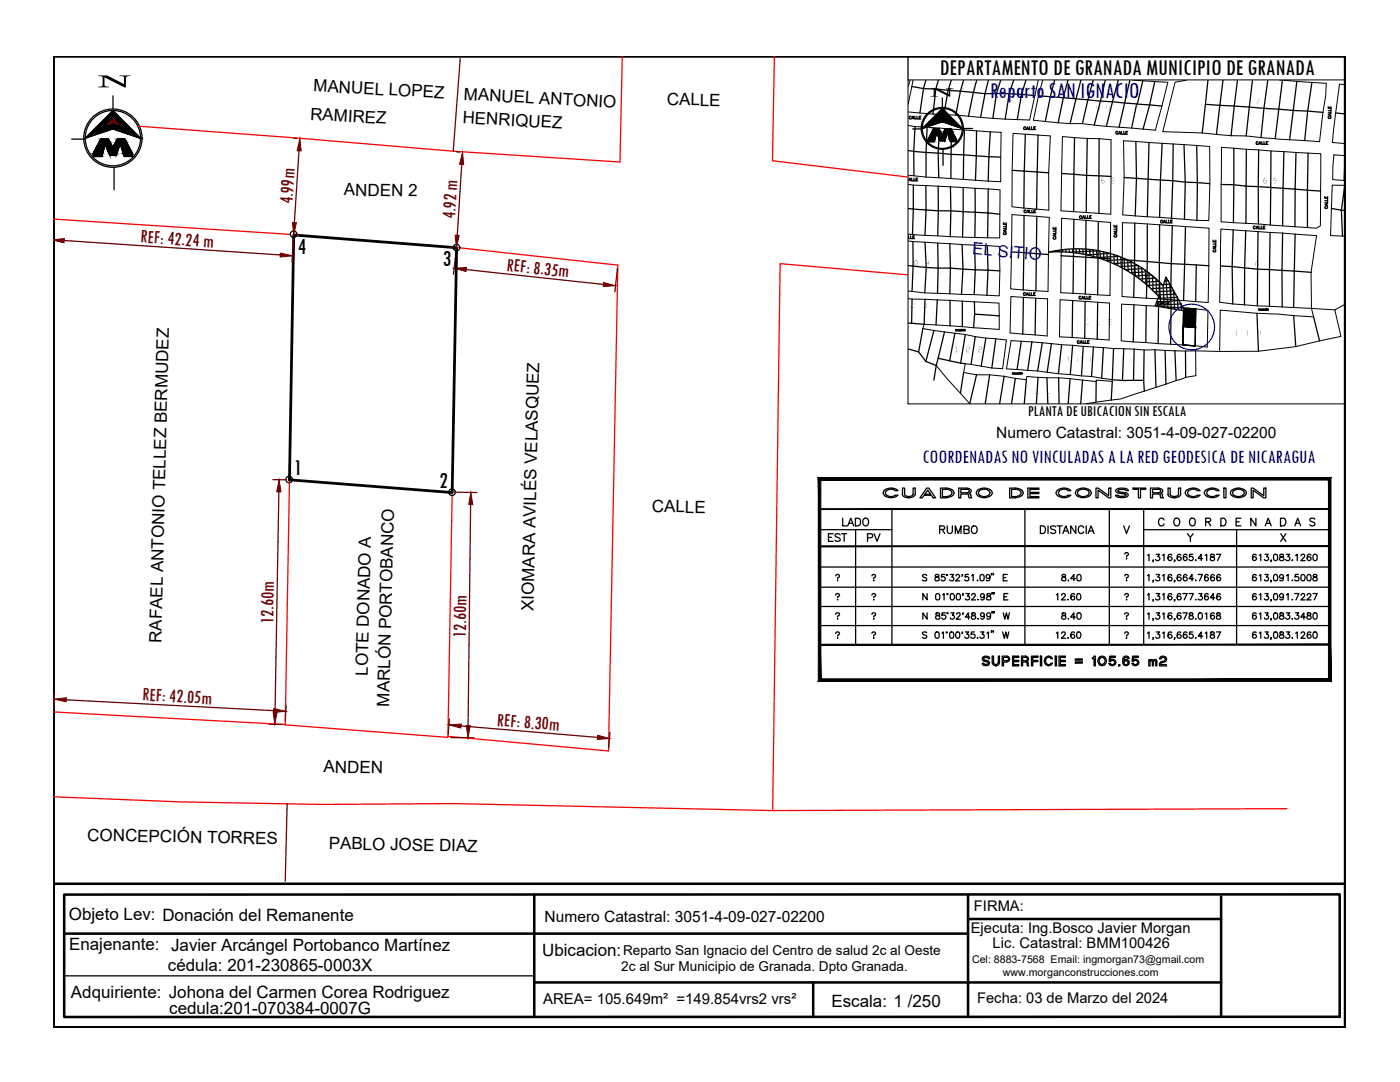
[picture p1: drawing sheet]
<svg xmlns="http://www.w3.org/2000/svg" width="279mm" height="216mm" viewBox="0 0 279 216" stroke-linecap="round" stroke-linejoin="round" font-family="sans-serif">
<defs><g id="words">
<text font-size="8.4" x="176" y="102">CUADRO DE CONSTRUCCION</text>
<g font-size="4.9">
<text x="164.4" y="109.4">EST</text>
<text x="172.2" y="109.4">PV</text>
</g>
<g font-size="4.7">
<text x="187.6" y="15.1">DEPARTAMENTO DE GRANADA MUNICIPIO DE GRANADA</text>
<text x="59.4" y="50.7">4</text>
<text x="88.4" y="53.2">3</text>
<text x="58.7" y="94.9">1</text>
<text x="87.7" y="97.4">2</text>
</g>
<text font-size="4.7" fill="#00f" x="197.6" y="19.5">Reparto SAN IGNACIO</text>
<g font-size="4.4">
<text x="167.2" y="106.2">LADO</text>
<text x="186.6" y="107.6">RUMBO</text>
</g>
<g font-size="3.9" fill="#720000">
<text x="58.4" y="40.8" transform="rotate(-86 58.4 40.8)">4.99m</text>
<text x="90.8" y="43.8" transform="rotate(-86 90.8 43.8)">4.92 m</text>
<text x="28" y="48.4" transform="rotate(4 28 48.4)">REF: 42.24 m</text>
<text x="101" y="54" transform="rotate(6 101 54)">REF: 8.35m</text>
<text x="54.6" y="124.5" transform="rotate(-89 54.6 124.5)">12.60m</text>
<text x="93" y="127.3" transform="rotate(-89 93 127.3)">12.60m</text>
<text x="28.3" y="139.8" transform="rotate(3 28.3 139.8)">REF: 42.05m</text>
<text x="99.1" y="144.8" transform="rotate(5 99.1 144.8)">REF: 8.30m</text>
</g>
<text font-size="3.9" fill="#00f" x="184.1" y="92.4">COORDENADAS NO VINCULADAS A LA RED GEODESICA DE NICARAGUA</text>
<g font-size="3.4">
<text x="61.9" y="23.9" transform="rotate(3 61.9 23.9)">RAMIREZ</text>
<text x="62.5" y="18.2" transform="rotate(3 62.5 18.2)">MANUEL LOPEZ</text>
<text x="92.5" y="19.9" transform="rotate(3 92.5 19.9)">MANUEL ANTONIO</text>
<text x="133.1" y="20.9" transform="rotate(1 133.1 20.9)">CALLE</text>
<text x="92.3" y="24.6" transform="rotate(3 92.3 24.6)">HENRIQUEZ</text>
<text x="68.7" y="39" transform="rotate(1 68.7 39)">ANDEN 2</text>
<text x="130.1" y="102.2" transform="rotate(1 130.1 102.2)">CALLE</text>
<text x="106.5" y="121.9" transform="rotate(-89 106.5 121.9)">XIOMARA AVILÉS VELASQUEZ</text>
<text x="32.2" y="128.3" transform="rotate(-89 32.2 128.3)">RAFAEL ANTONIO TELLEZ BERMUDEZ</text>
<text x="73.4" y="134.9" transform="rotate(-89 73.4 134.9)">LOTE DONADO A</text>
<text x="77.7" y="141" transform="rotate(-89 77.7 141)">MARLÓN PORTOBANCO</text>
<text x="64.6" y="154.1" transform="rotate(1 64.6 154.1)">ANDEN</text>
<text x="17.4" y="167.8" transform="rotate(1 17.4 167.8)">CONCEPCIÓN TORRES</text>
<text x="65.6" y="169.4" transform="rotate(1 65.6 169.4)">PABLO JOSE DIAZ</text>
<text x="13.7" y="183.5">Objeto Lev: Donación del Remanente</text>
<text x="13.8" y="189.6">Enajenante: Javier Arcángel Portobanco Martínez</text>
<text x="108.2" y="190.7">Ubicacion:</text>
<text x="33.5" y="193.8">cédula: 201-230865-0003X</text>
<text x="14.2" y="199.1">Adquiriente: Johona del Carmen Corea Rodriguez</text>
<text x="33.8" y="202.3">cedula:201-070384-0007G</text>
<text x="165.9" y="200.9">Escala: 1 /250</text>
</g>
<text font-size="3.4" fill="#00f" x="194" y="50.7" transform="rotate(5 194 50.7)">EL SITIO</text>
<g font-size="3.1">
<text x="205.2" y="83">PLANTA DE UBICACION SIN ESCALA</text>
<text x="198.8" y="87.4">Numero Catastral: 3051-4-09-027-02200</text>
<text x="108.7" y="184">Numero Catastral: 3051-4-09-027-02200</text>
</g>
<text font-size="3" x="108.4" y="200.4">AREA= 105.649m² =149.854vrs2 vrs²</text>
<g font-size="2.9">
<text x="194.4" y="181.8">FIRMA:</text>
<text x="193.7" y="186.1">Ejecuta: Ing.Bosco Javier Morgan</text>
<text x="198.1" y="189.1">Lic. Catastral: BMM100426</text>
<text x="195" y="200.2">Fecha: 03 de Marzo del 2024</text>
</g>
<g font-size="2.7">
<text x="124.4" y="190.5">Reparto San Ignacio del Centro de salud 2c al Oeste</text>
<text x="124" y="193.7">2c al Sur Municipio de Granada. Dpto Granada.</text>
</g>
<g font-size="2.1">
<text x="194" y="192.2">Cel: 8883-7568 Email: ingmorgan73@gmail.com</text>
<text x="200.1" y="194.8">www.morganconstrucciones.com</text>
</g>
<g font-size="1.4">
<text x="189.7" y="17.7">1</text>
<text x="191.4" y="17.7">0</text>
<text x="218.6" y="22.2">9</text>
<text x="220.7" y="22.2">9</text>
<text x="250.5" y="20.7">7</text>
<text x="252.6" y="20.7">2</text>
<text x="219.6" y="36.5">6</text>
<text x="221.7" y="36.5">8</text>
<text x="252" y="36.5">6</text>
<text x="254.1" y="36.5">9</text>
<text x="182" y="52.9">0</text>
<text x="214.7" y="51.1">6</text>
<text x="216.8" y="51.1">7</text>
<text x="250.4" y="53.1">6</text>
<text x="252.5" y="53.1">6</text>
<text x="181.3" y="61.4">2</text>
<text x="216.8" y="64.7">1</text>
<text x="218.5" y="64.7">1</text>
<text x="190.5" y="70.2">1</text>
<text x="192.3" y="70.2">2</text>
<text x="246.5" y="67">1</text>
<text x="248.2" y="67">1</text>
<text x="212.8" y="72.1">1</text>
<text x="214.6" y="72.1">2</text>
<text x="204.4" y="78.5">1</text>
<text x="206.1" y="78.5">2</text>
</g>
</g></defs>
<!-- layer: 4861 -->
<g fill="none" stroke="#000" stroke-width=".2">
<path d="M181.6 16l-.3 1.3M182.2 16l-.9 4.8M207.2 16l-1.7 7.9-4.9-.1-19.3-1.5M208.1 16l-.9 3.1-1 4.9a73.1 73.1 0 0 0 9.8 .7l4.8 .5 9.8 .8 2.5-9.6-7.1-.4M236.8 16l-2.3 .4-2.4 9.9 7.8 .2 5.8 .6h3l6.4 .7 8.2 .5 .7-5.9 .6-3.3 .1-2.5-9.3-.6M268.4 16.9l-1.1-.1-1.4 11.6 2.5 .2M181.3 36.8l1 .1 17.3 1-.1 9.6a262.5 262.5 0 0 1-18.2-.8M181.3 25l1.3 .3 17.2 1.1-.1 9.9-14.9-1-3.5-.3M202.2 26.6l7.4 .5-.3 7.4v7.4l-7.3-.6zM212 27.2l9.7 .7v14.8l-10-.6zM224.2 28.1l17.2 1.1 .1 7.4-.3 7.4h-2.3l-14.8-1.1 .3-7.5zM243.8 29.4l19.8 1.3-.1 14.4-.8 .4-19-1.2z"/>
<path d="M268.4 31.1l-2.2-.2-.2 4.9 2.4 .3M268.4 37l-2.5-.1-.4 10.1 2.9 .1M181.3 59.6l18.1 .9v5.2l-15-1-.2 .9 8.4 1.1a51.2 51.2 0 0 0 8.3 1.1l-.8 5.8-2.2-.2-5.3-.8-.3 1.7 2.6 .5h2.6l7.3 1 .1-.7 2.3 .2a72.1 72.1 0 0 1 11.6 .8v-.3l3.2 .3v-.3l-4.2-.7-6.6-.5-4.1-.6-6.2-.4 .9-5.6 2 .1a406.3 406.3 0 0 0 34.8 1.9l.1 5-2.1 .3-13 4.3-6.9 .9M181.3 48.1l18.2 1.1v4.8l-.1 5-9.8-.4a51.4 51.4 0 0 1-8.3-.5M201.7 59.2l7.4 .4-.1 7.4-7.4-.6zM202 42.8l7.4 .6-.2 14.8-7.5-.6zM211.6 59.8l9.8 .7-.1 7.3-9.9-.6zM211.9 43.5l9.7 .9-.1 14.6-9.8-.6zM224 44.4l17.3 1.1-.2 14.9-17.2-1.2zM243.7 45.7l19 1.3-1.1 7.3 .1 7.2-10.8-.5-7.5-.7zM186.8 72.9l2.2 2.6 4.5 5M236.1 61.5l-12.3-.8v7.3l12.2 .8"/>
<path d="M238.7 61.6l2.4 .3-.2 7.3-2.4-.2M243.5 61.9l7.4 .6 4.3 .2 7 .5-.5-1.7 4.7 .3 1.2 5.3-9 2.1-7.5 .9h-7.7z"/>
</g>
<!-- layer: NumMZLote -->
<g fill="#000">
<path d="M181.2 40v.2v-.2l.3 .2-.1 .3 .1 .3-.2 .2h-.1v-.2v.2h.1l.2-.3-.3-.2 .3-.2v-.1zM184.2 60.6l.2-.2h.4l.1 .2-.1 .3 .1 .3-.1 .2-.6-.2 .2 .2 .5-.2-.1-.3h-.2h.2l.1-.3-.1-.2zM195.3 69.4l.1-.2 .6 .2v.2l-.7 .3v.3l.6 .1h-.6v-.4l.6-.4-.1-.3zM209.3 77.5l-.2 .1 .2-.1v.9l.2 .1h-.4l.2-.1z"/>
<path d="M194.3 16.9l.1-.2 .4 .2v.7l-.2 .2-.3-.2zM194.4 16.7l-.1 .2v.7l.3 .1 .2-.1v-.7z"/>
<path d="M185.4 51.9v.7h.1h-.1l-.1 .3v-.3h-.5zM185.3 52l-.4 .6h.4z"/>
<path d="M217.5 71.3l.2-.2 .4 .2v.7l-.2 .1-.4-.1zM217.7 71.1l-.1 .2v.7l.3 .1 .1-.1v-.7z"/>
<path d="M221.2 63.9l.1-.2h.4l.2 .2-.2 .3 .2 .3-.2 .3h-.4l-.1-.3 .1-.3zM221.3 63.7l-.1 .2 .1 .3h.4l.2-.2-.2-.3zM221.2 64.4l.1 .3h.4l.2-.2-.2-.3z"/>
<path d="M250.9 66.1l.1-.2h.4l.1 .2v.5l-.3 .4h-.2h.2l.3-.6h-.5zM251 65.9l-.1 .4 .1 .1h.5l-.1-.5z"/>
</g>
<!-- layer: 486 -->
<g fill="none" stroke="#000" stroke-width=".25">
<path d="M182 17.3l2.3 .4-.7 4.8M184.8 16l-.5 1.7 2.5 .1-.6 5M187.3 16l-.5 1.8 2.4 .2-.8 4.8M189.9 16l-.7 2 2.5 .2-1 4.8M192.3 16l-.6 2.2 2.6 .2-1 4.8M194.9 16l-.6 2.4 2.3 .3-.9 4.7M197.3 16l-.7 2.7h2.3l-.8 4.9M199.7 16l-.8 2.7h2.5l-.8 5.1M202.3 16l-.9 2.7 2.5 .1-.9 5.1M204.8 16l-.9 2.8 2.6 .3M210.5 16l-.9 3.3-2.4-.2M213.1 16l-.9 3.5-2.6-.2-1 4.9"/>
<path d="M215.7 16l-1 3.7-2.5-.2-1 5M218.2 16l-1.1 3.9-2.4-.2-1.1 5M220.6 16l-1 4.2-2.5-.3-1.1 4.8M223.2 16l-1.2 4.3-2.4-.1-1.2 4.8M225.5 16l-1.1 4.6-2.4-.3-1.2 4.9M228.1 16.1l-1.1 4.7M230.4 16.3l-1 4.6-5-.3-1.1 4.8M241.1 16l-1.2 10.5M244.1 16l-.7 5-2.8-.2M247 16l-.7 5.2-2.9-.2-.6 5.8M250 16l-.7 5.4-3-.2-.6 5.9M253 16l-.7 5.6-3-.2-.6 5.7"/>
<path d="M255.9 16l-.7 5.8-2.9-.2-.6 5.9M258.8 16.2l-.7 5.8-2.9-.2-.7 5.9M261.8 16.5l-.8 5.7-2.9-.2-.7 5.9M181.3 30l1.1 .2v4.9M182.3 36.9v4.8l-1-.1M182.6 25.3l-.2 4.9 2.4 .2v4.9M184.8 37v4.9l-2.5-.2-.2 5.1M185 25.4l-.2 5 2.4 .2 .2 4.9M187.2 37.2l.1 4.9-2.5-.2-.2 5.1M187.5 25.6l-.3 5 2.6 .2v4.8M189.7 37.3l.1 4.8h-2.5l-.2 5M189.9 25.8l-.1 5 2.5 .1 .2-5"/>
<path d="M192.2 37.4v4.8l-2.4-.1-.2 5.1M194.6 37.6v4.8l-2.4-.2-.1 5.1M194.9 26.1l-.1 5-2.5-.2v4.9M197.2 37.7v4.8l-2.6-.1-.1 5M197.6 26.3l-.3 5-2.5-.2-.1 4.9M199.7 31.4l-2.4-.1-.1 4.8M204.6 26.8l-.2 7.3-2.4-.1M207.2 27l-.2 7.3-2.6-.2-.1 7.4M209.3 34.5l-2.3-.2-.1 7.4M214.4 27.5l-.1 7.3-2.4-.2M217 27.6l-.1 7.4-2.6-.2v7.4M219.4 27.7l-.1 7.4-2.4-.1-.1 7.4"/>
<path d="M221.7 35.2l-2.4-.1v7.5M224.4 35.4l2.4 .2-.2 7.5M226.7 28.2l.1 7.4 2.3 .2-.1 7.5M226.9 20.7l-1.1 4.9M229.3 28.4l-.2 7.4 2.5 .1-.2 7.5M231.9 21.2l-2.5-.3-1.3 4.9M231.9 28.6l-.3 7.3 2.4 .2-.2 7.4M234.1 28.7l-.1 7.4 2.5 .3-.1 7.4M236.3 28.9l.2 7.5h2.5l-.1 7.6M238.8 29l.2 7.4 2.5 .2M246.2 29.6v7.3l-2.5-.1M248.7 29.8v7.4l-2.5-.3v7.5"/>
<path d="M251.2 29.9l-.1 7.3h-2.4v7.4M253.6 30.1v7.3l-2.5-.2v7.5M256.2 30.3l-.1 7.3-2.5-.2-.1 7.5M258.6 30.4l-.1 7.3-2.4-.1-.1 7.5M261.1 30.6l-.2 7.4-2.4-.3-.1 7.5M263.6 38.1l-2.7-.1v7.4M264 22.4l-3-.2-.6 5.9M266.6 22.5l1.8 .2M268.4 37l-.7 4.9 .7 .1M268.4 31.1l-.1 4.9M182 59.7l-.1 4.8 2.5 .2 .2-5M182.2 48.2v4.9l-.9-.1"/>
<path d="M184.6 48.3l.3 5.1-2.7-.3-.2 5.1M187.1 59.8l-.3 5M187.1 48.5l.1 5-2.3-.1-.3 5M189.6 48.6l.1 4.9h-2.5l-.1 5M189.6 59.9v5.1M192 48.8l.2 4.9-2.5-.2-.1 5.1M194.5 48.9l.1 4.9-2.4-.1-.3 5M197 49l.2 4.9-2.6-.1-.2 5M199.5 42.7l-2.3-.2-.1 4.9M199.5 54l-2.3-.1-.2 5M201.9 50.3l2.4 .1M204.2 59.3l-.1 7.4"/>
<path d="M204.3 50.4l4.9 .4M204.3 50.4l-.1 7.5M204.4 43l-.1 7.4M206.7 59.5l-.1 7.3M206.9 43.2l-.2 14.8M211.8 51l9.8 .6M214.1 60l-.1 7.3M214.3 43.8l-.1 14.7M216.7 44l-.1 14.7M219.2 44.2l-.1 14.6M226.5 44.5l-.1 7.5-2.4-.2M229 44.7v7.5l-2.6-.2-.1 7.3"/>
<path d="M231.4 44.9v7.5l-2.4-.2-.2 7.3M234 45l-.2 7.6-2.4-.2-.1 7.2M236.6 45.2l-.2 7.5-2.6-.1-.2 7.2M238.7 52.9l-2.3-.2-.2 7.3M241.2 53l-2.5-.1-.1 7.3M246.1 45.9l-.2 7.3-2.3-.1M248.6 46l-.2 7.5-2.5-.3 .1 7.4M251.1 46.2l-.1 7.5-2.6-.2v7.3M253.5 46.4l-.1 7.4-2.4-.1-.1 7.3M256 46.5l-.2 7.5-2.4-.2v7.3M258.5 46.7l-.2 7.4-2.5-.1 .1 7.2M261.6 54.3l-3.3-.2-.1 7.3"/>
<path d="M265.7 41.6l2 .3 .2 5.2M181.3 64.5h.6M181.3 69.6l2 .6M184.2 65.6l-.9 4.6 1.5 1.9M186.4 65.9l-1.6 6.2 2 .8 .4-1.4M187.2 71.5l4.5 1M188.5 66.2l-1.3 5.3M190.6 66.5l-1.1 5.5M191.7 72.5l.9 .1M192.1 60.1v5.1M192.3 74.3l-.6 4.2M192.6 66.7l-.9 5.8"/>
<path d="M194.5 60.2v2.5l4.9 .3M194.5 62.7l-.2 2.7M194.6 67.2l-.8 5.5M194.9 74.8l-1.4 5.7M196.8 67.5l-1 5.6M197.5 74.8l-.9 5.7M198.7 67.6l-.8 5.8M200.4 75.1l-.9 5.4M202.6 75.5l-.7 5M203.8 68.1l-.8 5.6M204.8 75.8l-.4 4.7M205.9 68.2l-.8 5.7"/>
<path d="M207.2 75.3l-.4 5.2M208 68.4l-.9 5.6M208.9 75.4l.2 5.1M209.8 68.6l-.8 5.7M211.3 75.4l.1 5.1M211.9 68.8l-.7 5.8M213.6 75.6l-.4 4.9M214.1 68.9l-.5 5.8M216.1 75.8l-.4 4.7M216.2 69.1l-.4 5.9M216.6 60.1l-.1 7.4M218.2 69.2l-.4 5.9"/>
<path d="M218.8 76.1l-.1 4.1M219.1 60.3l-.1 7.4M220.2 69.4l-.3 6.1M222 76.1l-.2 3.7M222.2 69.5l-.2 6.3 2 .1h2.2M224.3 69.6l-.3 6.3M226.2 75.9h2l.2 2.1M226.3 60.8l-.1 7.4M226.3 69.7l-.1 6.2M228.3 69.8l-.1 6.1M228.8 61l-.1 7.4M230.5 69.8l.2 7.5"/>
<path d="M231.2 61.1l-.1 7.5M232.5 69.9l.2 6.8M233.7 61.3l-.1 7.4M234.5 70l.2 5.9M236.6 70v5.3M250.9 62.5l.2 7.6M258.2 63l.4 6.2M262.2 63.2l1.1 4.8"/>
</g>
<!-- layer: CALLES -->
<path d="M238.6 70l4.8 .1M268.4 60.7l-2 1.1" fill="none" stroke="#000" stroke-width=".2"/>
<g fill="none" stroke="#000" stroke-width=".25">
<path d="M181.4 36.1l.2-.6 .2 .6M181.5 35.9h.2M181.8 23.4a.24 .24 0 0 0-.3-.1 .24 .24 0 0 0 0 .4 .24 .24 0 0 0 .3-.1M181.9 35.5v.6h.4M182 23.7l.2-.5 .2 .5M182.1 23.6h.2M182.4 35.5v.6h.3M182.6 23.2v.5h.3M182.8 35.8h.2M183 23.2v.5h.3M183.2 35.5h-.4v.6h.4M183.5 23.5h.2"/>
<path d="M183.8 23.2h-.3v.5h.3M204.7 25.5a.21 .21 0 0 0-.2-.2 .21 .21 0 0 0-.2 .2v.2a.22 .22 0 0 0 .2 .2 .22 .22 0 0 0 .2-.2M204.8 25.9l.2-.6 .3 .6M204.9 25.7h.3M205.4 25.3v.6h.3M205.9 25.3v.6h.3M206.3 25.6h.2M206.7 25.3h-.4v.6h.4M223.1 26.4a.2 .2 0 0 0-.2-.2 .2 .2 0 0 0-.2 .2 .23 .23 0 0 0 .1 .3 .23 .23 0 0 0 .3 0v-.1M223.3 26.8l.2-.6 .2 .6M223.3 26.6h.3M223.8 26.2v.6h.3"/>
<path d="M224.3 26.2v.6h.3M224.7 26.5h.2M225 26.2h-.3v.6h.3M251.1 28.4a.2 .2 0 0 0-.3-.1 .2 .2 0 0 0-.1 .2 .23 .23 0 0 0 0 .3 .23 .23 0 0 0 .4-.1M251.2 28.8l.2-.5 .3 .5M251.3 28.6h.3M251.8 28.3v.5h.3M252.3 28.3v.5h.2M252.7 28.6h.2M253.1 28.3h-.4v.5h.4M264.4 39.2v.4h.6v-.4M264.7 39.4v.2"/>
<path d="M265 39.7v.3h-.6M265.1 21.3v.3h.5v-.3M265.2 23.3a.2 .2 0 0 0-.1 .2 .2 .2 0 0 0 .2 .2 .24 .24 0 0 0 .3-.1 .24 .24 0 0 0-.1-.3M265.3 21.4v.2M265.4 22.8v.2M265.6 22.7l-.5 .2 .5 .2M265.6 22.2v.3h-.5M265.6 21.7v.4h-.5M181.3 47.1v.5h.3M181.7 47.1v.5h.4M182.2 47.3h.2M182.5 47.1h-.3v.5h.3"/>
<path d="M200.3 44.4v.4h.5v-.4M200.4 46.4a.2 .2 0 0 0-.1 .3 .2 .2 0 0 0 .2 .1 .23 .23 0 0 0 .3-.1 .23 .23 0 0 0-.1-.3h-.1M200.5 44.6v.2M200.6 45.9v.3M200.8 45.8l-.5 .2 .5 .3M200.8 45.4v.3h-.5M200.8 44.9v.3h-.5M204.6 58.5a.2 .2 0 0 0-.2-.1 .2 .2 0 0 0-.2 .2 .23 .23 0 0 0 .1 .3 .23 .23 0 0 0 .3 0v-.1M204.8 42a.22 .22 0 0 0-.4 0 .22 .22 0 0 0 0 .3 .22 .22 0 0 0 .4 0M204.8 59l.2-.6 .2 .6M204.9 58.7h.2M204.9 42.4l.2-.5 .2 .5"/>
<path d="M205 42.2h.3M205.4 58.4v.6h.3M205.5 41.9v.5h.3M205.8 58.4v.6h.3M205.9 41.9v.5h.3M206.3 58.7h.2M206.4 42.1h.2M206.6 58.4h-.3v.6h.3M206.7 41.9h-.3v.5h.3M210.2 45.4v.3h.5v-.3M210.3 47.3a.24 .24 0 0 0 0 .4 .24 .24 0 0 0 .3 0 .24 .24 0 0 0 0-.4M210.4 45.5v.2"/>
<path d="M210.6 46.8v.3M210.7 46.8l-.5 .2 .5 .2M210.7 46.3v.3h-.5M210.7 45.8v.3h-.5M215.7 59.3a.2 .2 0 0 0-.2-.2 .2 .2 0 0 0-.2 .2 .23 .23 0 0 0 .1 .3 .23 .23 0 0 0 .3 0v-.1M215.8 43.2a.23 .23 0 0 0-.3 0 .23 .23 0 0 0 0 .3 .23 .23 0 0 0 .3 0M215.9 59.7l.2-.6 .2 .6M216 59.5h.2M216 43.6l.2-.6 .2 .6M216.1 43.4h.3M216.5 59.1v.6h.3M216.6 43v.6h.3"/>
<path d="M216.9 59.1v.6h.3M217 43v.6h.3M217.4 59.4h.2M217.5 43.3h.2M217.7 59.1h-.3v.6h.3M217.8 43h-.3v.6h.3M222.3 44.9v.4h.6v-.4M222.4 46.9a.24 .24 0 0 0 0 .3 .24 .24 0 0 0 .4 0 .24 .24 0 0 0-.1-.3M222.6 45.1v.2M222.7 46.4v.3M222.9 46.3l-.6 .3 .6 .2M222.9 45.9v.3h-.6"/>
<path d="M222.9 45.4v.3h-.6M232 44.1l-.1-.2a.3 .3 0 0 0-.3 .3 .3 .3 0 0 0 .2 .3l.2-.1M232.2 44.5l.2-.6 .2 .6M232.2 44.3h.3M232.7 43.9v.6h.4M233.2 43.9v.6h.3M233.6 44.2h.2M234 43.9h-.4v.6h.4M242.1 47.9v.3h.5v-.3M242.2 49.9a.2 .2 0 0 0-.1 .2 .2 .2 0 0 0 .2 .2 .23 .23 0 0 0 .3-.1 .23 .23 0 0 0 0-.3h-.1M242.3 48.1v.1M242.5 49.4v.2"/>
<path d="M242.6 49.3l-.5 .2 .5 .2M242.6 48.8v.4h-.5M242.6 48.4v.3h-.5M250.5 45.2a.22 .22 0 0 0-.3 0 .22 .22 0 0 0 0 .3 .22 .22 0 0 0 .3 0M250.7 45.7l.2-.6 .2 .6M250.8 45.5h.2M251.2 45.1v.6h.4M251.7 45.1v.6h.3M252.1 45.4h.2M252.5 45.1h-.4v.6h.4M264.5 41.2a.2 .2 0 0 0-.1 .2 .2 .2 0 0 0 .2 .2 .23 .23 0 0 0 .3-.1 .23 .23 0 0 0 0-.3h-.1M264.7 40.7v.3"/>
<path d="M265 40.6l-.6 .2 .6 .2M265 40.2v.3h-.6M190.9 65.8h-.2v.2l.2-.1M191 66l.1-.3 .1 .3M191 65.9h.1M191.2 65.7v.3h.2M191.5 65.7v.3h.1M191.7 65.9h.1M191.9 65.7h-.2v.3h.2M192.1 65.7v.2h-.2M192.6 65.7v.3l-.2-.3v.3M202.2 74.5l-.2-.1v.2h.2"/>
<path d="M202.3 74.7l.1-.3 .1 .3M202.3 74.6h.2M202.6 74.4v.3h.2M202.8 74.4v.3h.2M203.1 74.5h.1M203.2 74.4h-.1v.3h.1M203.4 74.4v.3l-.1-.1M204 74.4v.3l-.2-.3v.3M215.4 68.1a.2 .2 0 0 0-.2-.1 .2 .2 0 0 0-.2 .2 .23 .23 0 0 0 .1 .3 .23 .23 0 0 0 .3-.1M215.5 68.5l.3-.5 .2 .5M215.6 68.4h.3M216.1 68v.5h.3"/>
<path d="M216.6 68v.5h.3M217 68.2h.2M217.4 68h-.4v.5h.4M231.5 60.3a.22 .22 0 0 0-.3 0 .22 .22 0 0 0 0 .3 .22 .22 0 0 0 .3 0M231.7 60.7l.2-.5 .2 .5M231.8 60.6h.2M232.2 60.2v.5h.4M232.7 60.2v.5h.3M233.1 60.4h.2M233.5 60.2h-.4v.5h.4M251.4 61.7h-.2v.2l.2-.1M251.4 61.9l.2-.3 .1 .3"/>
<path d="M251.5 61.8h.1M251.7 61.6v.3h.2M252 61.6v.3h.1M252.2 61.8h.1M252.3 61.6h-.1v.3h.1M252.5 61.6v.3l-.1-.1M253.1 61.6v.3l-.2-.3v.3"/>
<circle cx="192.3" cy="65.8" r=".13"/>
<circle cx="203.6" cy="74.5" r=".13"/>
<circle cx="252.7" cy="61.8" r=".13"/>
</g>
<!-- layer: COLINDANCIAS -->
<path d="M186.8 72.9l-.4 2.9" fill="none" stroke="#000" stroke-width=".25"/>
<!-- layer: 0 -->
<g fill="#000" stroke="#000" stroke-width=".2">
<path d="M236.2 61.5l2.5 .1h-2.5zM236.2 61.6h2.5l-.1 3.5z"/>
<path d="M236.2 61.6l-.1 3.5h2.5zM236.1 65.1h2.5v.2z"/>
</g>
<!-- layer: CVL_CUADCON_TIT -->
<path d="M236.1 65.1l2.5 .2-.1 3.7-2.4-.2 2.4 .2 .1-3.7-2.5-.2v3.7zM236.2 61.5l2.5 .1-.1 3.7-2.5-.2z" fill="none" stroke="#000" stroke-width=".25"/>
<!-- layer: CVL_PUNTO -->
<g fill="none" stroke="#000" stroke-width=".2">
<path d="M236 65.1l.2 .2M236.2 65.1l-.2 .2M238.5 65.2l.2 .2M238.7 65.2l-.2 .2"/>
<circle cx="236.1" cy="65.1" r=".06"/>
<circle cx="238.6" cy="65.3" r=".06"/>
</g>
<!-- layer: 0 -->
<path d="M10.7 11.2h257.8v193.8h-257.8zM58.6 46.9l32.5 2.5-.9 48.9-32.4-2.6z" fill="none" stroke="#000" stroke-width=".55"/>
<path d="M181.2 15.9h87.3v64.7h-87.3z" fill="none" stroke="#000" stroke-width=".2"/>
<g fill="none" stroke="#000" stroke-width=".25">
<path d="M181.2 11.2v4.7M18.6 30.6h1.7l.7-2.4 .9 2.4h1.3v.4h-1.3l-.9-2.3-.7 2.5h-1.7v-.6h1.7M18.6 30.6h1.7l.7-2.4 .9 2.8-.9-2.3-.7 2.5h-1.7zM21 28.7l-.7 2.5M21 28.2l.9 2.4h1.3l.8-2.3 .8 2.3h1.6l-1.5-2.8h-1.5l-.9 1.6-.9-1.6h-1.5l-1.5 2.8h1.7l.7-2.3M21.4 29.4h2.2M21.6 27.8h-1.5l-1.5 2.8h1.7l.7-2.4 .9 2.4h1.3M23.4 27.8h1.5l1.5 2.8h-1.6M24 28.3l-.8 2.3h-1.3M24 28.3l.8 2.3h1.6v.6h-1.6l-.8-2.5-.8 2.3v-.4zM24.9 27.8h-1.5l-.9 1.6M185.2 27.8h1.3l.5-1.7 .6 1.7h.9v.3h-.9l-.7-1.7-.5 1.9h-1.2v-.5h1.3"/>
<path d="M185.2 27.8h1.3l.5-1.7 .6 2-.7-1.7-.5 1.9h-1.2zM186.9 26.4l-.5 1.9M187 26.1l.6 1.7h.9l.6-1.7 .5 1.7h1.3l-1.1-2.1h-1.1l-.7 1.3-.6-1.3h-1.1l-1.1 2.1h1.3l.5-1.7M187.2 27h1.6M187.4 25.7h-1.1l-1.1 2.1h1.3l.5-1.7 .6 1.7h.9M188.7 25.7h1.1l1.1 2.1h-1.3M189.1 26.1l-.6 1.7h-.9M189.1 26.1l.5 1.7h1.3v.5h-1.3l-.5-1.9-.6 1.7v-.3zM189.8 25.7h-1.1l-.7 1.3M190.3 29.1v.2M210 50.2v.1M210.7 50v.2"/>
<path d="M211.4 50v.2M212.1 49.9v.3M212.7 49.9l.1 .4M213.4 49.9v.4M213.9 50.3l-.2 .1M214.1 49.8v.5h.5M216.1 49.7v.5h.5M216.1 50.4l.1 .3M218.2 50.3v.5l.5-.1M218.2 51v.2M218.7 50.1h-.5M218.8 49.9v.2l.5-.1"/>
<path d="M218.8 50.2l.1 .5h.5M218.9 50.9v.4M219.1 51.4h.3M219.5 50.2l.1 .5h.4M219.6 50.9v.5l.5-.1M219.6 51.5h.1M220.2 50.2v.5l.5-.1M220.2 50.8l.1 .5h.5M220.3 51.5v.3M220.9 50.4v.2h.5M220.9 50.8l.1 .5h.4M221 51.5v.5l.5-.1"/>
<path d="M221.6 50.6h.1M221.6 50.8v.5h.5M221.6 51.5v.4h.6M221.7 52.1v.3M222.3 50.8v.4h.5M222.3 51.4v.5h.5M222.4 52.1v.5h.5M223 51v.2h.4M223 51.4v.4h.5M223 52.1v.4h.5M223.1 52.7v.2M223.5 53.2h.1"/>
<path d="M223.7 51.3v.5h.5M223.7 52v.5h.5M223.8 52.7v.5h.5M224.4 51.5v.3h.4M224.4 52v.5l.5-.1M224.4 52.6v.6l.5-.1M224.4 53.3l.1 .4M224.6 53.8h.4M225.1 51.9v.5h.5M225.1 52.6v.5h.5M225.1 53.3l.1 .5 .5-.1M225.2 54v.1"/>
<path d="M225.7 52.2v.2h.4M225.7 52.6l.1 .5 .5-.1M225.8 53.2v.5h.5M225.8 53.9l.1 .5h.4M226.4 52.6l.1 .4h.5M226.5 53.2v.5h.5M226.5 53.9l.1 .5 .4-.1M226.6 54.6v.4M227.1 55l-.5 .1M227.1 52.9l.1 .1M227.1 53.2l.1 .5 .5-.1M227.2 53.8v.5h.5"/>
<path d="M227.2 54.5l.1 .5h.4M227.3 55.2v.3M227.8 55.7h-.3M227.9 53.4v.2h.3M227.9 53.8v.5h.5M227.9 54.5l.1 .5 .4-.1M228 55.1v.6l.5-.1M228 55.8v.3M228.5 56.3h-.2M228.5 53.9l.1 .4h.5M228.6 54.5v.4h.5M228.6 55.1l.1 .5h.4"/>
<path d="M228.7 55.8v.5l.5-.1M228.7 56.5v.1M229.2 56.9l-.1 .1M229.3 54.4v.5h.5M229.3 55.1v.5h.5M229.3 55.8v.4h.6M229.4 56.5v.4h.5M229.4 57.1v.2M229.8 57.6h.1M230 55.1v.4h.5M230 55.7v.5h.5M230.1 56.4v.5h.5"/>
<path d="M230.1 57.1v.5h.5M230.1 57.8l.1 .1M230.4 58.2h.3M230.7 55.7v.5h.5M230.7 56.4v.4h.6M230.7 57.1l.1 .4h.5M230.8 57.7v.5h.5M230.8 58.4l.1 .3M231 58.9h.3M231.1 59.5h.3M231.4 56.3v.5h.5M231.4 57l.1 .5h.5"/>
<path d="M231.5 57.7v.5h.5M231.5 58.4v.4h.5M231.5 59l.1 .5h.5M231.6 59.7v.5h.5M232.1 56.9a23.9 23.9 0 0 0-22.7-6.6 27 27 0 0 1 21.8 8.9M232.1 57v.5l.5-.1M232.1 57l.6-1.7 3.8 6.7-6-1 .8-1.8M232.1 57.6l.1 .6 .5-.1M232.2 58.3v.5h.5M232.2 59l.1 .5h.4M232.3 59.7v.5l.5-.1M232.4 56.1h.2"/>
<path d="M232.6 56.8h-.4M232.7 55.4h.1M232.7 55.6v.5l.5-.1M232.7 56.2l.1 .6 .5-.1M232.8 56.9v.5h.5M232.8 57.6l.1 .5h.5M232.9 58.3v.5l.5-.1M232.9 59v.5l.5-.1M232.9 59.6l.1 .5h.5M233.5 56.5v.2M233.5 56.9v.5l.4-.1M233.5 57.6v.5l.5-.1"/>
<path d="M233.5 58.2l.1 .5h.4M233.6 58.9v.5h.5M233.6 59.6l.1 .5h.4M234.2 57.9l.1 .1M234.2 58.2l.1 .5h.3M234.3 58.9v.5l.5-.1M234.3 59.5v.6l.5-.1M234.9 59.3h.1M235 59.5v.5h.4M230.6 60.9h.2M230.9 60.1l.1 .1h.4M231 60.4v.5h.5"/>
<path d="M231.6 60.4v.5h.5M231.7 61.1v.1M232.3 60.4v.5l.5-.1M232.4 61v.3M233 60.3v.5h.5M233 61v.5M233.2 61.5h.3M233.7 60.3v.5l.5-.1M233.7 60.9v.6l.5-.1M234.3 60.2v.5h.6M234.4 60.9v.5h.5M234.4 61.6v.1"/>
<path d="M235 60.2v.5l.5-.1M235.1 60.9v.5l.5-.1M235.1 61.5v.3M235.7 60.6h.1M235.7 60.8v.5h.4M235.7 61.5l.1 .4M236.2 62h.1M236.5 62h.1M12.9 194.7h93.8M230.4 205h.3"/>
<circle cx="58.6" cy="46.7" r=".66"/>
<circle cx="91.1" cy="49.4" r=".66"/>
<circle cx="57.7" cy="95.7" r=".66"/>
<circle cx="90.2" cy="98.2" r=".66"/>
</g>
<path d="M10.7 176.3h257.8v28.7h-257.8zM12.8 178.5h254.6v24.4h-254.6zM106.6 178.5v24.4M193.2 178.5v24.4M243.7 178.9v24M12.9 186.3h180.3M106.6 196h137.1M162.3 196v6.9M193.2 183.4h50.5" fill="none" stroke="#000" stroke-width=".51"/>
<path d="M19.6 15.1h1.8l3.4 1.7v-1.2a.49 .49 0 0 0-.3-.4 .49 .49 0 0 0-.5 0l-.1-.1h2.1v.1a.63 .63 0 0 0-.9 .4v1.8h-.3l-3.9-2v1.4a.62 .62 0 0 0 .8 .5v.1h-2.1v-.1a.6 .6 0 0 0 .9-.4v-1.3a.49 .49 0 0 0-.8-.4zM185.7 17.6h1.3l2.4 1.2v-.8a.41 .41 0 0 0-.6-.3l1.5-.1-.1 .1a.43 .43 0 0 0-.6 .3v1.3l-3-1.4v1a.41 .41 0 0 0 .6 .3h-1.5a.46 .46 0 0 0 .6-.3v-.9a.47 .47 0 0 0-.6-.3z" fill="#000"/>
<!-- layer: NORTE -->
<g fill="none" stroke="#000" stroke-width=".25">
<path d="M22.5 19.1v2.6M188.1 19.5v1.9M14.3 27.8h2.6M18.8 30.3h1.6M19 29.9h1.5M19.2 29.4h1.4M19.4 29.1h1.4h-1.4M19.6 28.7h1.3M19.8 28.5h1.1M19.8 28.3h2.1M19.9 28.1h1.9M20 28h1.7"/>
<path d="M20.1 27.9h1.6M20.1 27.8h1.5M21.1 28.5h.9M21.2 28.7h1M21.3 29.1h1M21.4 29.4h2.2M21.6 29.9h1.8M21.6 27.8h-1.5l-1.5 2.8M21.7 30.3h1.6M22.7 29.1h1M22.8 33.5v4.4M22.9 28.7h1"/>
<path d="M23 28.5h.9M23.1 28.3h2.1M23.2 28.1h1.9M23.3 28h1.7M23.3 27.9h1.7M23.4 27.8h1.5M24.1 28.5h1.2M24.2 28.7h1.2M24.2 29.1h1.4M24.4 29.4h1.4M24.5 29.9h1.5M24.6 30.3h1.6"/>
<path d="M182.1 25.7h1.9M185.5 27.2h1.1M185.7 27h1M185.8 26.7h1h-1M186 26.4h.8M186 26.3h.9M186.1 26.1h1.5M186.2 26h1.4M186.3 25.9h1.2M186.3 25.8l1.1-.1h-1.1l-1.1 2.1M187 26.3h.7M187.1 26.4h.7"/>
<path d="M187.2 26.7h.7M187.3 27h1.5M187.4 27.2h1.3M188.2 26.7h.7M188.2 29.8v3.2M188.3 26.4h.7M188.4 26.3h.7M188.5 26.1h1.5M188.5 26h1.4M188.6 25.9h1.3M188.6 25.9h1.2M188.7 25.8h1.1"/>
<path d="M192.3 25.6h1.8"/>
<circle cx="22.5" cy="27.6" r="5.5"/>
<circle cx="188.1" cy="25.6" r="4"/>
</g>
<!-- layer: TEXTOS -->
<g fill="#000" stroke="#000" stroke-width=".2">
<path d="M18.9 25.7h3.6l-5.5 1.9zM21.8 30.7l.1 .3zM22.5 22l3.7 3.7h-7.3zM22.5 25.7l5.6 1.9zM22.5 25.7h3.7l1.9 1.9zM23.2 30.6l.1 .1zM23.4 27.8h1.5zM24 28.3l.1 .4h-.2zM185.4 24.3h2.7l-4 1.3zM185.4 24.3l2.7-2.6 2.6 2.6zM188.7 25.7l1.1 .1zM189.1 26.1l.1 .3h-.2z"/>
<path d="M20.3 30.6l.1 .1zM20.3 30.6l.1 .1z"/>
<path d="M18.6 30.7l1.7 .5 .1-.5zM18.6 30.7l1.7 .5h-1.7z"/>
<path d="M20.3 30.4l.1 .2 .1-.2zM20.3 30.4l.1 .2h-.1z"/>
<path d="M19.2 29.4l1.1 1.3 .4-1.3zM19.2 29.4l1.1 1.3h-1.7z"/>
<path d="M20.9 28.7l-.4 1.7zM20.9 28.7l-.4 1.7h-.2z"/>
<path d="M19.8 28.3l.9 1.1 .3-1.1zM19.8 28.3l.9 1.1h-1.5z"/>
<path d="M21 28.3l.2 .4zM21 28.3l.2 .4h-.3z"/>
<path d="M21 28.7l.8 1.7-.6-1.7zM21 28.7l.8 1.7h-.1z"/>
<path d="M20.1 27.8l1.8 .5-.3-.5zM20.1 27.8l1.8 .5h-2.1z"/>
<path d="M21.7 30.4l.2 .3zM21.7 30.4l.2 .3z"/>
<path d="M21 28.3l1.5 1.1-.6-1.1zM21 28.3l1.5 1.1h-1.1z"/>
<path d="M21.9 30.7l.6 .3v-.3zM21.9 30.7l.6 .3h-.6z"/>
<path d="M23.2 30.6l.1 .1zM23.2 30.7h.1l-.1 .3z"/>
<path d="M22.5 30.7l.7 .3v-.3zM22.5 30.7l.7 .3h-.7z"/>
<path d="M23.3 30.4v.2l.1-.2zM23.3 30.4v.2h-.1z"/>
<path d="M21.4 29.4l1.7 1.3 .5-1.3zM21.4 29.4l1.7 1.3h-1.2z"/>
<path d="M23.9 28.7l-.5 1.7 .6-1.7zM23.9 28.7l-.5 1.7h-.1z"/>
<path d="M23.1 28.3l.5 1.1 .4-1.1zM23.1 28.3l.5 1.1h-1.1z"/>
<path d="M24 28.7l.7 1.7-.6-1.7zM24 28.7l.7 1.7h-.2z"/>
<path d="M24.5 30.4l.3 .3zM24.5 30.4l.3 .3h-.2z"/>
<path d="M23.4 27.8l1.8 .5-.3-.5zM23.4 27.8l1.8 .5h-2.1z"/>
<path d="M24 28.3l2.4 2.4-1.2-2.4zM24 28.3l2.4 2.4h-1.6z"/>
<path d="M24.6 30.7l1.8 .5v-.5zM24.6 30.7l1.8 .5h-1.6z"/>
<path d="M185.2 27.8l1.2 .5 .1-.5zM185.2 27.8l1.2 .5h-1.2z"/>
<path d="M186.5 27.7v.1zM186.5 27.7v.1z"/>
<path d="M185.7 27l.8 .8 .2-.8zM185.7 27l.8 .8h-1.3z"/>
<path d="M186.9 26.4l-.3 1.3zM186.9 26.4l-.4 1.3z"/>
<path d="M186.1 26.1l.6 .9 .3-.9zM186.1 26.1l.6 .9h-1z"/>
<path d="M187 26.1l.1 .3zM187 26.1l.1 .3h-.2z"/>
<path d="M186.9 26.4l.6 1.3-.4-1.3zM186.9 26.4l.6 1.3z"/>
<path d="M186.3 25.8l1.3 .3-.2-.3zM186.3 25.8l1.3 .3h-1.5z"/>
<path d="M187.4 27.7l.2 .1zM187.4 27.7l.2 .1z"/>
<path d="M187.5 27.8l.1 .3zM187.5 27.8l.1 .3z"/>
<path d="M187 26.1l1.1 .9-.5-.9zM187 26.1l1.1 .9h-.8z"/>
<path d="M187.6 27.8l.5 .3v-.3zM187.6 27.8l.5 .3h-.5z"/>
<path d="M188.5 27.8h.1zM188.5 27.8h.1z"/>
<path d="M188.1 27.8l.4 .3v-.3zM188.1 27.8l.4 .3h-.4z"/>
<path d="M188.5 27.8v.3zM188.5 27.8h.1l-.1 .3z"/>
<path d="M188.6 27.7v.1zM188.6 27.7v.1h-.1z"/>
<path d="M187.3 27l1.2 .8 .3-.8zM187.3 27l1.2 .8h-.9z"/>
<path d="M188.5 26.1l.3 .9 .3-.9zM188.5 26.1l.3 .9h-.7z"/>
<path d="M189 26.4l-.3 1.3 .4-1.3zM189 26.4l-.4 1.3z"/>
<path d="M189.1 26.4l.5 1.3zM189.1 26.4l.5 1.3h-.1z"/>
<path d="M189.5 27.7l.1 .1zM189.5 27.7l.1 .1z"/>
<path d="M188.7 25.8l1.3 .3-.2-.3zM188.7 25.8l1.3 .3h-1.5z"/>
<path d="M189.1 26.1l1.8 1.7-.9-1.7zM189.1 26.1l1.8 1.7h-1.3z"/>
<path d="M189.6 27.8l1.3 .5v-.5zM189.6 27.8l1.3 .5h-1.3z"/>
<path d="M188.1 24.3l3.9 1.3zM188.1 24.3h2.6l1.3 1.3z"/>
</g>
<!-- layer: NORTE -->
<path d="M185.4 27.5h1.1M187.5 27.5h1.1" fill="none" stroke="#f00" stroke-width=".25"/>
<!-- layer: TEXTOS -->
<g fill="none" stroke="#000" stroke-width=".25">
<path d="M17 27.6l5.5-5.6 5.6 5.6-5.6-1.9zM17.5 27.3l5-5 5.1 5-5.1-1.7zM19 26.4l3.5-3.6 3.6 3.6-3.6-1.2zM19.5 26.1l3-3.1 3.1 3.1-3.1-1.1zM20 25.8l2.5-2.6 2.6 2.6-2.6-.9zM20.1 27.8h1.5l.9 1.6 .9-1.6h1.5l1.5 2.9h-1.6l-.8-2.4-.9 2.4h-1.2l-.9-2.4-.7 2.4h-1.7zM20.4 25.5l2.1-2.1 2.1 2.1-2.1-.7zM20.9 25.1l1.6-1.5 1.7 1.6-1.7-.6zM22.5 22.4l4.6 4.6-4.6-1.5-4.5 1.5zM22.5 22.6l4.1 4.1-4.1-1.4-4 1.4zM184.1 25.6l4-3.9 4 3.9-4-1.3zM184.4 25.4l3.7-3.6 3.6 3.6-3.6-1.2z"/>
<path d="M184.8 25.2l3.3-3.3 3.2 3.3-3.2-1.1zM185.2 25l2.9-3 2.9 3-2.9-1zM185.8 24.5l2.3-2.2 2.2 2.2-2.2-.7zM186.2 24.3l1.9-1.8 1.8 1.8-1.8-.6zM186.3 25.8h1.1l.7 1.2 .6-1.3 1.1 .1 1.1 2h-1.3l-.5-1.7-.6 1.7h-.9l-.6-1.7-.5 1.7h-1.3zM186.5 24.1l1.6-1.5 1.5 1.5-1.5-.5zM186.9 23.9l1.2-1.2 1.1 1.2-1.1-.4zM187.3 23.7l.8-.9 .8 .9-.8-.3zM187.6 23.4l.5-.4 .4 .4-.4-.1zM188.1 22.2l2.5 2.6-2.5-.9-2.6 .9zM188.1 23.1l.2 .2h-.4z"/>
<circle cx="22.5" cy="27.6" r="5.8"/>
<circle cx="188.1" cy="25.6" r="4.2"/>
</g>
<path d="M21.4 24.8l1.1-1.1 1.2 1.1-1.2-.3zM21.9 24.5l.6-.6 .6 .6-.6-.2zM22.3 24.3l.2-.3 .3 .3z" fill="none" stroke="#720000" stroke-width=".25"/>
<!-- layer: 0 -->
<circle cx="237.8" cy="65.2" r="4.6" fill="none" stroke="#00f" stroke-width=".25"/>
<!-- layer: 2 -->
<path d="M124.2 11.2l-.5 21.1-33.2-2.1-31.7-2.7-31.3-2.3M154.5 11.2l-.3 20.9 27 3.2M10.7 43.7l47.2 3.1M91.6 49.4l31.7 3.5-1.9 96.9-32-2.9M181.2 54.8l-25.5-2.2-1.5 109.1M57.7 95.7l.9-48.9 32.5 2.6-.9 48.8M57.8 95.7l32.4 2.6-.8 48.8-32.5-2.5zM10.7 159l25.3 1 27.8 .5 26.8-.2 63.6 1.4 102.6-.3M10.7 142.1l46.1 2.5" fill="none" stroke="#f00" stroke-width=".25"/>
<!-- layer: 0 -->
<g fill="none" stroke="#720000" stroke-width=".25">
<path d="M91.8 11.7l-1.3 18.5M58.6 27.6h.7M59.7 30.1l-1 14.3M91.1 30.3h.6M92.1 32.8l-.8 14.1M12.8 48l43.2 2.9M58.6 47.5l-.3 4.8M59.2 46.9h.6M89.9 49.3h.6M91 50l-.5 4.7M93 53.8l27.4 3M123.2 53.5l-.5 4.7"/>
<path d="M54.5 95.7h2.7M55.7 98.2l-.8 43.9M90.6 98.2l4.6 .1M93.9 100.7l-.5 44.1M10.9 138.3l-.2 3.2M13.2 139.6l41.4 2.2M53.7 144.5l2.6 .1M57.1 140.7l-.2 3.2M89.7 143.5l-.3 3M90 147.2h4.6M92 144.9l27.2 2.2M121.7 146.1l-.2 3.2"/>
<path d="M57.3 160.4l-.4 15.4"/>
</g>
<g fill="#720000" stroke="#720000" stroke-width=".2">
<path d="M89.6 144.6l2.5-.1-.1 .8z"/>
<path d="M119.3 146.7l2.4 .6-2.5 .3z"/>
<path d="M93 144.8h.8l-.4 2.4z"/>
<path d="M94 98.2l.3 2.5h-.8z"/>
<path d="M90.7 53.5l2.4-.1-.1 .8z"/>
<path d="M120.5 56.4l2.3 .6-2.4 .2z"/>
<path d="M54.6 141.4l2.5 .5-2.5 .3z"/>
<path d="M10.8 139.5l2.4-.3v.8z"/>
<path d="M54.5 142.1h.8l-.5 2.4z"/>
<path d="M55.7 95.7l.4 2.5h-.9z"/>
<path d="M56 50.5l2.4 .5-2.5 .3z"/>
<path d="M58.4 44.4h.8l-.6 2.4z"/>
<path d="M59.8 27.7l.3 2.4h-.8z"/>
<path d="M90.8 46.9l.8 .1-.5 2.4z"/>
<path d="M92.3 30.4l.2 2.4h-.8z"/>
<path d="M10.7 47.8l2.1 .6zM10.7 47.8l2.2-.2-.1 .8z"/>
</g>
<!-- layer: CVL_CUADCON_LIN -->
<g fill="#000" stroke="#000" stroke-width=".2">
<path d="M163.3 95.3l.5 .5 101.8-.5zM163.8 95.8l101.8-.5-.5 .5zM265.6 95.3l-.5 .5 .5 40.2zM265.1 95.8l.5 40.2-.5-.5zM163.3 136h102.3l-.5-.5zM163.3 136l.5-.5h101.3zM163.3 95.3v40.7l.5-.5zM163.3 95.3l.5 .5v39.7z"/>
<path d="M163.6 101.5v.2l101.8-.2zM163.6 101.7l101.8-.2v.2z"/>
<path d="M163.6 108.9v.2l101.8-.2zM163.6 109.1l101.8-.2v.2z"/>
<path d="M163.6 128.6v.1l101.8-.1zM163.6 128.7l101.8-.1v.1z"/>
</g>
<g fill="none" stroke="#000" stroke-width=".25">
<path d="M163.6 113.1h101.8M163.6 117.2h101.8M163.6 105.7h14.4M166.8 114.9l.2-.3 .5 .2v.2l-.3 .3v.2M166.8 118.8l.2-.4 .5 .2v.2l-.3 .3v.2M167.2 115.8v.1zM167.2 119.6h.1M170.8 105.7v22.9M174 114.9a.36 .36 0 0 1 .5-.3 .36 .36 0 0 1 .2 .5l-.3 .2v.2M174 118.8a.36 .36 0 0 1 .5-.4 .36 .36 0 0 1 .2 .5l-.3 .2v.2M174.3 119.7h.1zM174.4 115.8v.1z"/>
<path d="M178 101.6v27M184.9 114.8a.47 .47 0 0 0-.4-.2 .47 .47 0 0 0-.4 .3l.1 .2 .7 .2v.3v.3h-.5l-.3-.2M185 118.4v1.3l-.8-1.3v1.3M186.7 114.7v.3l.4 .2a.36 .36 0 0 1 .3 .3 .36 .36 0 0 1-.3 .4h-.4l-.1-.4 .7-.5 .1-.2a.44 .44 0 0 0-.7-.1zM186.9 118.5a.41 .41 0 0 1 .6 .2v.8l-.1 .2h-.5l-.2-.5zM188.1 118.7l.3-.3v1.3M188.5 114.6h-.6v.6a.46 .46 0 0 1 .6-.1 .46 .46 0 0 1 0 .7 .46 .46 0 0 1-.7-.1M189.6 114.6h.7l-.4 .5a.41 .41 0 0 1 .3 .7 .41 .41 0 0 1-.7-.1M189.8 118.5a.37 .37 0 0 1 .6 .2l.1 .3a.54 .54 0 0 1-.5 .7l-.3-.2-.1-.5zM190.8 114.9a.37 .37 0 0 1 .6-.2 .37 .37 0 0 1-.1 .6l-.6 .6h.8M191 118.5a.37 .37 0 0 1 .6 .2l.1 .5-.2 .5a.62 .62 0 0 1-.7-.4 .62 .62 0 0 1 .2-.8zM192.1 114.8v-.2l-.1 .4"/>
<path d="M192.2 118.6v-.2l-.1 .4M192.8 118.4h.6l-.3 .5a.4 .4 0 0 1 .4 .5 .4 .4 0 0 1-.6 .3l-.3-.2M193.3 114.6h-.7v.6a.45 .45 0 0 1 .7 0 .45 .45 0 0 1-.1 .7 .45 .45 0 0 1-.7-.2M193.9 114.9l.3-.3v1.3M193.9 118.8l.3-.4 .4 .2v.3l-.7 .8h.8M195.1 115.8v.1zM195.2 119.6h.1M195.7 114.7a.41 .41 0 0 1 .7 .2v.8l-.2 .2h-.5l-.1-.6zM196.5 118.9a.38 .38 0 0 1-.6 .3 .38 .38 0 0 1-.1-.6 .38 .38 0 0 1 .6 0l.1 .6-.2 .5h-.3l-.3-.2M197 118.5v.4l.8 .4a.41 .41 0 0 1-.5 .4 .41 .41 0 0 1-.3-.5l.6-.3 .1-.3a.44 .44 0 0 0-.7-.1zM197.6 115a.38 .38 0 0 1-.6 .4 .38 .38 0 0 1-.1-.6 .38 .38 0 0 1 .6 0l.1 .5-.2 .6h-.5l-.1-.2M197.9 114.5h-.1h.1l-.1 .3"/>
<path d="M198.1 118.3h-.2h.2l-.2 .3M198.3 114.5l-.1 .3M198.4 118.3h-.1h.1l-.1 .3M200.2 115.3h.5M200.3 119.1h.6M201 114.6h-.8v1.3h.8M201.2 118.4h-.9v1.3h.9M204.5 101.6v27M207.6 104.9h.5a.82 .82 0 0 1 .6 .8 .82 .82 0 0 1-.6 .8h-.5zM209.2 104.9v1.6M210.7 105.1a.58 .58 0 0 0-.6-.2 .58 .58 0 0 0-.4 .4l.1 .2 .8 .3 .1 .4a.67 .67 0 0 1-1 0M210.8 118.7l.3-.3v1.3"/>
<path d="M211 104.9h1M211.5 104.9v1.6M211.9 118.8l.2-.4 .4 .2 .1 .2-.8 .9h.9M212 114.7v.3l.4 .2a.38 .38 0 0 1 .3 .4 .38 .38 0 0 1-.5 .3h-.2l-.1-.4 .7-.5 .1-.2a.44 .44 0 0 0-.7-.1zM212.1 106.5l.6-1.6 .6 1.6M212.4 105.9h.7M213.1 119.7h.1zM213.2 115.8v.1zM214.4 118.6v-.1a.37 .37 0 0 0-.6 .2 .6 .6 0 0 0-.2 .6 .6 .6 0 0 0 .5 .4 .4 .4 0 0 0 .4-.4 .4 .4 0 0 0-.4-.4 .4 .4 0 0 0-.4 .4M214.6 115.5h-.9l.6-.9v1.3M214.7 104.9v1.6l-1-1.6v1.6M215 118.5a.37 .37 0 0 1 .6 .2l.1 .3a.54 .54 0 0 1-.5 .7l-.3-.2v-.3z"/>
<path d="M215.1 114.7a.41 .41 0 0 1 .6 .2v.8l-.1 .2h-.5l-.2-.6zM216.3 105.3a.54 .54 0 0 0-.7-.4 .54 .54 0 0 0-.4 .6 .61 .61 0 0 0 .2 .9 .61 .61 0 0 0 .9-.3M216.8 104.9v1.6M217.2 106.5l.5-1.6 .6 1.6M217.4 105.9h.7M221.4 101.6v27M224.3 104.9l.5 1.6 .6-1.6M224.5 110.6l.2-.3h.2l.3 .2-.4 .6M224.5 114.9l.2-.3h.2l.3 .3-.4 .6M224.5 118.8l.2-.4h.2l.3 .3-.4 .6M224.8 119.7h.1zM224.8 111.4v.1z"/>
<path d="M224.8 115.8v.1zM228.2 105.7h37.2M228.2 101.6v27M229 110.8l.3-.2v1.3M229 114.9l.3-.3v1.3M229 118.7l.3-.3v1.3M230.2 111.8h-.1h.1l-.1 .3M230.2 115.9h-.1h.1l-.1 .2M230.2 119.7h-.1h.1l-.1 .3M230.7 110.6h.7l-.4 .5a.43 .43 0 0 1 .4 .7 .43 .43 0 0 1-.8-.2M230.7 114.6h.7l-.4 .5a.4 .4 0 0 1 .5 .5 .4 .4 0 0 1-.6 .3l-.3-.2M230.7 118.4h.7l-.4 .5a.4 .4 0 0 1 .5 .5 .4 .4 0 0 1-.6 .3l-.3-.2"/>
<path d="M232 110.8l.3-.2v1.3M232 114.9l.3-.3v1.3M232 118.7l.3-.3v1.3M232.3 103.7a.57 .57 0 0 0-.6-.3 .57 .57 0 0 0-.5 .6v.3a.56 .56 0 0 0 .5 .6 .56 .56 0 0 0 .6-.4M233.8 110.8l-.3-.2a.68 .68 0 0 0-.4 .7 .68 .68 0 0 0 .4 .6 .4 .4 0 0 0 .4-.4 .4 .4 0 0 0-.4-.4 .4 .4 0 0 0-.4 .3M233.8 114.8v-.1a.41 .41 0 0 0-.6 .2v.8a.41 .41 0 0 0 .6 .1 .41 .41 0 0 0-.1-.6 .41 .41 0 0 0-.6 .3M233.8 118.6v-.1a.41 .41 0 0 0-.6 .2v.8a.41 .41 0 0 0 .6 .1 .41 .41 0 0 0-.1-.6 .41 .41 0 0 0-.6 .3M234.4 103.6l.2-.2a.72 .72 0 0 1 .9 .7 .72 .72 0 0 1-.9 .7l-.3-.5zM234.5 111.8h-.2h.2l-.2 .3M234.5 115.9l-.1-.1 .1 .2-.2 .1M234.5 119.7h-.2h.2l-.2 .3M235.7 110.8l-.4-.2a.68 .68 0 0 0-.4 .7 .68 .68 0 0 0 .5 .6 .4 .4 0 0 0 .3-.4 .4 .4 0 0 0-.4-.4 .4 .4 0 0 0-.4 .3"/>
<path d="M235.7 114.8l-.1-.1a.41 .41 0 0 0-.6 .2v.8a.41 .41 0 0 0 .6 .1 .41 .41 0 0 0-.1-.6 .41 .41 0 0 0-.6 .3M235.7 118.6l-.1-.1a.41 .41 0 0 0-.6 .2v.8a.41 .41 0 0 0 .6 .1 .41 .41 0 0 0-.1-.6 .41 .41 0 0 0-.6 .3M236.1 118.4h.8l-.6 1.3M236.9 110.8l-.4-.2a.69 .69 0 0 0-.4 .7 .69 .69 0 0 0 .5 .6 .4 .4 0 0 0 .4-.4 .4 .4 0 0 0-.4-.4 .4 .4 0 0 0-.4 .3M236.9 114.8l-.1-.1a.37 .37 0 0 0-.6 .2v.8a.39 .39 0 0 0 .6 .1 .39 .39 0 0 0-.1-.6 .39 .39 0 0 0-.5 .3M237 106.5l.6 .7v.8M237.3 118.4h.9l-.6 1.3M237.5 103.6l.2-.2a.77 .77 0 0 1 .9 .6 .77 .77 0 0 1-.5 .9 .82 .82 0 0 1-.6-1.3zM238 110.6h-.6l-.1 .6a.45 .45 0 0 1 .7-.1 .45 .45 0 0 1 0 .7 .45 .45 0 0 1-.7-.2M238.1 106.5l-.5 .7M238.2 115.5h-.9l.6-.9v1.3M238.6 111.8h.1z"/>
<path d="M238.6 119.7h.1zM238.6 115.8v.1zM239.1 114.6h.9l-.6 1.3M239.3 118.4h.6l-.3 .5a.42 .42 0 0 1 .3 .6 .42 .42 0 0 1-.6 .2l-.2-.2M240 111.4h-.9l.6-.8v1.3M240.5 110.8l.3-.2v1.3M240.6 104.1l.9-.1 .1-.2-.1-.3-.9-.1v1.5M241.1 114.8v-.1a.4 .4 0 0 0-.7 .2v.8a.39 .39 0 0 0 .7 .1 .39 .39 0 0 0-.1-.6 .39 .39 0 0 0-.6 .3M241.1 118.6v-.1a.4 .4 0 0 0-.7 .2v.8a.39 .39 0 0 0 .7 .1 .39 .39 0 0 0-.1-.6 .39 .39 0 0 0-.6 .3M241.1 104.1l.5 .8M241.7 110.6v.4l.5 .2 .2 .2a.44 .44 0 0 1-.4 .5 .44 .44 0 0 1-.5-.3 .6 .6 0 0 1 .8-.6v-.4zM242.3 114.8v-.1a.37 .37 0 0 0-.6 .2 .59 .59 0 0 0-.2 .6 .59 .59 0 0 0 .5 .4 .41 .41 0 0 0 .4-.4 .41 .41 0 0 0-.4-.4 .41 .41 0 0 0-.4 .4"/>
<path d="M242.5 119.3h-1l.6-.9v1.3M242.8 110.6h.8l-.6 1.3M243.5 114.8v-.1a.61 .61 0 0 0-.8 .5 .61 .61 0 0 0 .5 .7 .39 .39 0 0 0 .4-.4 .39 .39 0 0 0-.4-.4 .39 .39 0 0 0-.4 .4M243.5 118.6v-.1a.61 .61 0 0 0-.8 .5 .61 .61 0 0 0 .5 .7 .39 .39 0 0 0 .4-.4 .39 .39 0 0 0-.4-.4 .39 .39 0 0 0-.4 .4M243.7 103.4h.5a.81 .81 0 0 1 .5 .8 .81 .81 0 0 1-.5 .7h-.5zM246.8 105.7v22.9M247.6 103.4h-.9v1.5h.9M250.6 103.4v1.5l-1-1.5v1.5M250.7 110.8l-.4-.2a.68 .68 0 0 0-.4 .7 .68 .68 0 0 0 .5 .6 .4 .4 0 0 0 .4-.4 .4 .4 0 0 0-.4-.4 .4 .4 0 0 0-.4 .3M250.7 114.8l-.1-.1a.41 .41 0 0 0-.6 .2v.8a.41 .41 0 0 0 .7 .1 .41 .41 0 0 0-.2-.6 .41 .41 0 0 0-.5 .3M250.7 118.6l-.1-.1a.41 .41 0 0 0-.6 .2v.8a.41 .41 0 0 0 .7 .1 .41 .41 0 0 0-.2-.6 .41 .41 0 0 0-.5 .3M251.3 110.8l.3-.2v1.3"/>
<path d="M251.3 114.9l.3-.3v1.3M251.3 118.7l.3-.3v1.3M252.5 110.6h.6l-.3 .5a.42 .42 0 0 1 .3 .6 .42 .42 0 0 1-.6 .1l-.2-.2M252.5 114.6h.6l-.3 .5a.41 .41 0 0 1 .3 .7 .41 .41 0 0 1-.8-.1M252.5 118.4h.6l-.3 .5a.42 .42 0 0 1 .3 .6 .42 .42 0 0 1-.6 .2l-.2-.2M252.5 104.9l.6-1.5 .6 1.5M253.7 111.8h-.1h.1l-.1 .3M253.7 115.9l-.1-.1 .1 .2-.1 .1M253.7 119.7h-.1h.1l-.1 .3M254.3 110.6h.3a.68 .68 0 0 1 .4 .7 .68 .68 0 0 1-.5 .6 .87 .87 0 0 1-.2-1.3zM254.3 114.7l.2-.1a.68 .68 0 0 1 .5 .6 .68 .68 0 0 1-.4 .7l-.4-.2v-.5zM254.3 118.5l.2-.1a.68 .68 0 0 1 .5 .6 .68 .68 0 0 1-.4 .7l-.4-.2v-.5z"/>
<path d="M255.5 110.6v.4l.6 .3a.39 .39 0 0 1-.1 .5 .39 .39 0 0 1-.5-.1 .39 .39 0 0 1 .1-.5l.5-.2v-.2l-.2-.2zM255.6 103.4h.5a.81 .81 0 0 1 .5 .8 .81 .81 0 0 1-.5 .7h-.5zM255.6 106.5l1 1.5M256.1 115a.4 .4 0 0 1-.5 .4 .4 .4 0 0 1-.1-.7 .4 .4 0 0 1 .6 .1v.9l-.1 .2h-.5l-.1-.2M256.1 118.9a.4 .4 0 0 1-.5 .3 .4 .4 0 0 1-.1-.6 .4 .4 0 0 1 .6 0v.6l-.1 .5h-.5l-.1-.2M256.6 106.5l-1 1.5M256.7 110.6h.7l-.4 .5a.43 .43 0 0 1 .3 .7 .43 .43 0 0 1-.7-.2M256.7 114.9l.4-.3v1.3M256.7 118.7l.4-.3v1.3M257.8 111.8h.2zM257.8 119.7h.2zM257.9 115.8v.1z"/>
<path d="M258.4 118.4h.8l-.6 1.3M258.4 104.9l.6-1.5 .6 1.5M258.6 110.8l.3-.2v1.3M258.6 104.4h.8M259.1 114.6h-.6l-.1 .6a.46 .46 0 0 1 .7-.1 .46 .46 0 0 1 0 .7 .46 .46 0 0 1-.7-.1M259.7 110.9l.2-.3h.3l.2 .2-.1 .3-.7 .8h.9M259.7 118.8l.2-.4 .4 .2v.3l-.7 .8h.9M259.8 114.7a.37 .37 0 0 1 .6 .2v.8l-.1 .2h-.5l-.2-.6zM260.9 118.8l.2-.4 .5 .2v.3l-.8 .8h.8M261 114.7a.37 .37 0 0 1 .6 .2v.8l-.1 .2a.62 .62 0 0 1-.7-.4 .62 .62 0 0 1 .2-.8zM261.6 110.8l-.4-.2a.69 .69 0 0 0-.4 .7 .69 .69 0 0 0 .5 .6 .4 .4 0 0 0 .4-.4 .4 .4 0 0 0-.4-.4 .4 .4 0 0 0-.4 .3M262 118.4h.9l-.6 1.3"/>
<path d="M262.2 114.7v.3l.7 .5a.45 .45 0 0 1-.4 .4 .45 .45 0 0 1-.5-.2l.1-.4 .5-.2 .2-.3a.44 .44 0 0 0-.6-.1zM262.2 110.6h.3a.69 .69 0 0 1 .4 .7 .69 .69 0 0 1-.5 .6 .83 .83 0 0 1-.2-1.3zM262.4 103.6l-.4-.2h-.5l-.1 .2 .1 .4 .8 .3 .1 .4a.69 .69 0 0 1-1 0M163.6 121h101.8M163.6 124.8h101.8M163.6 128.6h101.8M166.8 122.6l.2-.3 .5 .1v.2l-.3 .3v.2M166.8 126.4l.1-.3h.5l.1 .3-.3 .4v.1M167.2 123.4v.2zM167.2 127.2v.2zM174 122.6a.36 .36 0 0 1 .4-.3 .36 .36 0 0 1 .3 .3l-.3 .3v.2M174 126.4a.36 .36 0 0 1 .4-.3 .36 .36 0 0 1 .3 .3l-.3 .4v.1"/>
<path d="M174.3 123.5h.1zM174.3 127.3h.1zM184.9 126.3l-.3-.2-.5 .2 .1 .3 .7 .2v.2v.2l-.3 .2-.5-.2M185 122.3v1.3l-.8-1.3v1.3M186.8 126.1h.3a.7 .7 0 0 1 .3 .7 .7 .7 0 0 1-.4 .6 .83 .83 0 0 1-.2-1.3zM186.8 122.3v.4l.4 .1a.38 .38 0 0 1 .3 .2 .38 .38 0 0 1 0 .4l-.5 .2-.3-.3a.6 .6 0 0 1 .7-.6v-.4zM188 126.4l.3-.3v1.3M188.7 122.3h-.7v.5a.45 .45 0 0 1 .7 0 .45 .45 0 0 1-.1 .7 .45 .45 0 0 1-.7-.2M189.7 126.1h.3a.68 .68 0 0 1 .4 .7 .68 .68 0 0 1-.5 .6 .87 .87 0 0 1-.2-1.3zM189.8 122.3h.6l-.3 .5a.41 .41 0 0 1 .3 .6 .41 .41 0 0 1-.8-.1M190.9 122.6l.2-.3h.4l.1 .2-.1 .4-.7 .7h.9M190.9 126.1h.3a.7 .7 0 0 1 .4 .7 .7 .7 0 0 1-.5 .6l-.4-.6z"/>
<path d="M192.1 126.2v-.1l-.1 .3M192.2 122.4l-.1 .2M192.6 126.1h.7l-.4 .5a.43 .43 0 0 1 .5 .4 .43 .43 0 0 1-.4 .4 .43 .43 0 0 1-.5-.3M193.6 123.1h-1l.7-.8v1.3M194 122.3v.4l.5 .2 .2 .2a.44 .44 0 0 1-.3 .5 .44 .44 0 0 1-.5-.3l.1-.4 .6-.3v-.3zM194.5 126.1h-.6l-.1 .5a.45 .45 0 0 1 .7 0 .45 .45 0 0 1-.1 .7 .45 .45 0 0 1-.7-.2M195 127.3h.1zM195.2 123.4v.2zM195.7 126.1h.7l-.4 .5a.42 .42 0 0 1 .4 .5 .42 .42 0 0 1-.7 .2l-.1-.2M196 132.4l.3 .4M196.1 132.4h.2M196.3 132.3l.4 .3 .4-.1"/>
<path d="M196.4 131a.49 .49 0 0 0-.4 .5 .49 .49 0 0 0 .4 .4M196.4 131.3l-.1 .3 .8 .3M196.4 131l.6-.1a.5 .5 0 0 1 .5 .5l-.4-.2M196.4 131.9l.7 .2M196.5 122.7a.39 .39 0 0 1-.6 .3 .39 .39 0 0 1-.1-.6 .39 .39 0 0 1 .6 .1l.1 .2a.59 .59 0 0 1-.5 .9l-.3-.3M197 126.4l.3-.3v1.3M197.1 131.2l-.7 .1M197.1 132.1l.2 .2-.2 .2M197.1 131.8a.56 .56 0 0 1 .3 .8 .56 .56 0 0 1-.8 .2l-.3-.1M197.7 122.7a.41 .41 0 0 1-.6 .3 .41 .41 0 0 1-.1-.6 .41 .41 0 0 1 .6 .1l.1 .2a.59 .59 0 0 1-.5 .9l-.2-.3M197.9 125.9v-.1v.2l-.1 .2M198.1 122.1h-.2h.2l-.2 .3"/>
<path d="M198.3 125.9l-.1 .3M198.3 132.2v-1.3h-.3v1.3a.66 .66 0 0 0 .7 .6M198.3 132.2l.2 .3 .2 .1M198.4 122.1h-.1h.1l-.1 .3M198.7 132.6h.1M198.7 132.9h.1M199.2 132.2l-.2 .3-.2 .1M199.2 132.2v-1.3h.3v1.3a.66 .66 0 0 1-.7 .6M200.1 126.1l.3 1.3 .3-1.3 .3 1.3 .3-1.3M200.2 122.3l.3 1.3 .4-1.3 .3 1.3 .3-1.3M200.9 131.1a.36 .36 0 0 1 .4 .4 .36 .36 0 0 1-.4 .4h-.6v-.7h.6M200.9 132.1a.57 .57 0 0 0 .6-.6 .57 .57 0 0 0-.6-.6h-.9v2h.3v-.8h.6"/>
<path d="M202.1 130.9h1.2v.3h-1v.6h1v.2h-1v.6h1v.3h-1.2zM204.7 131.2h-.6v.7h.6M204.7 131.1a.36 .36 0 0 1 .3 .4 .36 .36 0 0 1-.3 .4M204.8 132.1l.2 .2v.5M204.8 132.1h-.7v.8h-.2v-2h.8a.57 .57 0 0 1 .5 .4 .57 .57 0 0 1-.2 .7l.2 .4M205 132.9h.3M205.2 132.4l.1 .4M205.9 130.9h1.2v.3h-1v.6h1v.2h-1v.9h-.2zM207.6 130.9h.3v2h-.3zM209.7 132.4h.3M209.8 132.3a.67 .67 0 0 1-.9 0 .67 .67 0 0 1-.1-.8 .67 .67 0 0 1 .9-.2v.1h.3a.88 .88 0 0 0-1.2-.3 .88 .88 0 0 0-.2 1.3M210 132.3l-.1 .2a.83 .83 0 0 1-1.3-.1"/>
<path d="M210.6 130.9h.2v2h-.2zM210.8 126.4l.3-.3v1.3M211.4 130.9h1.2v.3h-1v.6h1v.2h-1v.6h1v.3h-1.2zM211.9 126.4l.2-.3h.4l.1 .3-.8 1h.9M212 122.3v.4l.7 .3a.39 .39 0 0 1-.2 .5 .39 .39 0 0 1-.5-.1 .39 .39 0 0 1 .1-.5l.5-.2 .1-.2-.3-.2zM213.1 127.3h.1zM213.2 123.4h.1M214.4 126.3v-.2a.63 .63 0 0 0-.8 .5 .63 .63 0 0 0 .5 .8 .4 .4 0 0 0 .4-.4 .4 .4 0 0 0-.4-.4l-.4 .3M214.6 123.1h-.9l.6-.8v1.3M214.6 131.5h1.4v.2h-1.4zM214.6 132.1h1.4v.2h-1.4zM215 126.1a.63 .63 0 0 1 .8 .5 .63 .63 0 0 1-.5 .8h-.1a.87 .87 0 0 1-.2-1.3z"/>
<path d="M215.1 122.3h.3a.69 .69 0 0 1 .4 .7 .69 .69 0 0 1-.5 .6 .83 .83 0 0 1-.2-1.3zM218.3 130.9h.3v2h-.3v-1.4h-.3zM219.5 131.4a.65 .65 0 0 1 .9 0 .65 .65 0 0 1 0 .9M219.5 132.3l.4 .3 .5-.3M219.5 131.4l-.1 .5 .1 .4M220.4 131.1a.89 .89 0 0 0-1.3 .8 .89 .89 0 0 0 1.3 .8M220.4 131.1a1.04 1.04 0 0 1 0 1.6M221.3 132.3l.3 .4 .6 .1M221.3 132.4h.3M221.6 132.4l.3 .2h.3M222.5 132.6l-.3 .2M222.7 132.2l-.2 .4"/>
<path d="M222.7 132.2a.66 .66 0 0 0-.4-.6 .66 .66 0 0 0-.7 .1l.1-.5h.9v-.3h-1.1l-.2 1h.4a.42 .42 0 0 1 .6 0 .42 .42 0 0 1 0 .6M223.3 132.6h.2v.3h-.2zM224.2 132.6l.5 .2 .5-.2M224.3 131.8l.5-.2 .4 .3M224.3 132.2l.2 .4h.3l.4-.4M224.3 132.2h.1M224.4 131.4l.3-.2 .4 .2M224.4 131.4l-.1 .4M224.5 122.6l.2-.3h.4l.1 .2-.1 .3-.3 .1v.2M224.5 126.4l.2-.3h.4l.1 .3-.4 .4v.1M224.7 131.8l-.4 .4M224.7 131.9h.1"/>
<path d="M224.8 131.8l.4 .4M224.8 123.5h.1zM224.8 127.3h.1zM225.1 131.4h.3M225.2 132.2h.1M225.2 131.8l.2 .3-.2 .5M225.3 131.4a.69 .69 0 0 0-.9-.4 .69 .69 0 0 0-.3 .9l.1 .7M226.2 131.7a.65 .65 0 0 1 .9 0 .65 .65 0 0 1 0 .9M226.2 131.7l.1-.5h.9v-.3h-1.2l-.1 1h.4a.42 .42 0 0 1 .6 0 .42 .42 0 0 1-.1 .6M226.9 132.6h-.4l-.6-.2 .5 .4h.4M227.1 132.6l-.3 .2M229 122.5l.3-.2v1.3"/>
<path d="M229 126.4l.3-.3v1.3M229.5 132l.2-.2 .2 .2M229.5 131.7a.36 .36 0 0 1 .6 .1M229.5 131.7l-.2-.1v1.3h.2v-.8M230 132.1v.8h.2v-.8M230.2 132l.2-.2 .2 .2M230.2 123.5h-.1h.1l-.1 .3M230.2 127.3h-.1h.1l-.1 .3M230.7 131.6l.2 .3v1h-.2v-.8M230.7 131.7l-.2-.1-.4 .2M230.7 122.3h.7l-.4 .5a.43 .43 0 0 1 .4 .6 .43 .43 0 0 1-.8-.1M230.7 126.1h.7l-.4 .5a.43 .43 0 0 1 .5 .4 .43 .43 0 0 1-.4 .4 .43 .43 0 0 1-.5-.3"/>
<path d="M231.4 131.5h.3M231.8 131l-.4 .4M231.8 131a.63 .63 0 0 1 .9 .2 .63 .63 0 0 1-.3 .9l-.5 .1M231.8 132a.64 .64 0 0 0-.4 .9h1.4v-.3h-1.1M231.9 132.2l-.3 .4M232 122.5l.3-.2v1.3M232 126.4l.3-.3v1.3M232.4 131.9l-.5 .1M232.4 131.3l-.3-.1-.4 .3M232.5 131.3l.1 .3-.2 .2M233.8 122.5l-.3-.2a.68 .68 0 0 0-.4 .6 .68 .68 0 0 0 .4 .7 .4 .4 0 0 0 .4-.4 .4 .4 0 0 0-.4-.4 .4 .4 0 0 0-.4 .3M233.8 126.3v-.2a.63 .63 0 0 0-.8 .5 .63 .63 0 0 0 .5 .8 .39 .39 0 0 0 .4-.4 .39 .39 0 0 0-.4-.4 .39 .39 0 0 0-.4 .3"/>
<path d="M234.5 123.5h-.2h.2l-.2 .3M234.5 127.3h-.2h.2l-.2 .3M235.7 122.5l-.4-.2a.68 .68 0 0 0-.4 .6 .68 .68 0 0 0 .5 .7 .4 .4 0 0 0 .3-.4 .4 .4 0 0 0-.4-.4 .4 .4 0 0 0-.4 .3M235.7 126.3l-.1-.2a.63 .63 0 0 0-.7 .5 .63 .63 0 0 0 .4 .8 .39 .39 0 0 0 .4-.4 .39 .39 0 0 0-.4-.4 .39 .39 0 0 0-.4 .3M236.1 122.3h.8l-.6 1.3M236.9 126.3l-.1-.2a.63 .63 0 0 0-.7 .5 .63 .63 0 0 0 .4 .8 .39 .39 0 0 0 .4-.4 .39 .39 0 0 0-.3-.4 .39 .39 0 0 0-.4 .3M237.4 122.3v.4l.6 .2 .2 .2a.44 .44 0 0 1-.4 .5 .44 .44 0 0 1-.5-.3l.2-.4 .6-.3-.1-.3zM238 126.1h-.6l-.1 .5a.45 .45 0 0 1 .7 0 .45 .45 0 0 1 0 .7 .45 .45 0 0 1-.7-.2M238.6 123.5h.1zM238.6 127.3h.1zM239.3 122.3h.3a.68 .68 0 0 1 .4 .7 .68 .68 0 0 1-.5 .6 .87 .87 0 0 1-.2-1.3zM240 126.9h-.9l.6-.8v1.3"/>
<path d="M240.5 122.5l.3-.2v1.3M240.5 126.4l.3-.3v1.3M241.7 126.1v.4l.5 .2 .2 .2a.44 .44 0 0 1-.4 .5 .44 .44 0 0 1-.5-.3 .6 .6 0 0 1 .8-.6v-.4zM242.3 122.5v-.2a.63 .63 0 0 0-.8 .5 .63 .63 0 0 0 .5 .8 .41 .41 0 0 0 .4-.4 .41 .41 0 0 0-.4-.5 .41 .41 0 0 0-.4 .4M242.8 126.1h.8l-.6 1.3M242.9 122.3v.4l.5 .2 .2 .2a.44 .44 0 0 1-.3 .5 .44 .44 0 0 1-.5-.3l.1-.4 .6-.3v-.3zM250.7 122.5l-.4-.2a.68 .68 0 0 0-.4 .6 .68 .68 0 0 0 .5 .7 .4 .4 0 0 0 .4-.4 .4 .4 0 0 0-.4-.4 .4 .4 0 0 0-.4 .3M250.7 126.3l-.1-.2a.63 .63 0 0 0-.7 .5 .63 .63 0 0 0 .4 .8 .39 .39 0 0 0 .4-.4 .39 .39 0 0 0-.3-.4 .39 .39 0 0 0-.4 .3M251.3 122.5l.3-.2v1.3M251.3 126.4l.3-.3v1.3M252.5 122.3h.6l-.3 .5a.42 .42 0 0 1 .3 .5 .42 .42 0 0 1-.6 .2l-.2-.2M252.5 126.1h.6l-.3 .5a.42 .42 0 0 1 .3 .5 .42 .42 0 0 1-.6 .2l-.2-.2"/>
<path d="M253.7 123.5h-.1h.1l-.1 .3M253.7 127.3h-.1h.1l-.1 .3M254.3 122.3h.3a.68 .68 0 0 1 .4 .7 .68 .68 0 0 1-.5 .6 .87 .87 0 0 1-.2-1.3zM254.3 126.1h.3a.68 .68 0 0 1 .4 .7 .68 .68 0 0 1-.5 .6 .87 .87 0 0 1-.2-1.3zM255.5 122.3v.4l.6 .3a.39 .39 0 0 1-.1 .5 .39 .39 0 0 1-.5-.1 .39 .39 0 0 1 .1-.5l.5-.2v-.2l-.2-.2zM255.5 126.1v.4l.6 .3a.39 .39 0 0 1-.1 .5 .39 .39 0 0 1-.5-.1 .39 .39 0 0 1 .1-.5l.5-.2v-.2l-.2-.2zM256.7 122.3h.7l-.4 .5a.43 .43 0 0 1 .3 .6 .43 .43 0 0 1-.7-.1M256.7 126.1h.7l-.4 .5a.43 .43 0 0 1 .4 .4 .43 .43 0 0 1-.3 .4 .43 .43 0 0 1-.5-.3M257.8 123.5h.2zM257.8 127.3h.2zM258.5 122.3h.7l-.4 .5a.43 .43 0 0 1 .3 .6 .43 .43 0 0 1-.7-.1M258.6 126.4l.3-.3v1.3"/>
<path d="M259.7 126.4l.2-.3h.4l.1 .3-.2 .4-.6 .6h.9M260.5 123.1h-.9l.6-.8v1.3M260.9 122.3v.4l.6 .2 .1 .2a.44 .44 0 0 1-.3 .5 .44 .44 0 0 1-.5-.3l.2-.4 .6-.3v-.3zM261.6 126.3v-.2a.64 .64 0 0 0-.8 .5 .64 .64 0 0 0 .4 .8 .39 .39 0 0 0 .5-.4 .39 .39 0 0 0-.4-.4 .39 .39 0 0 0-.4 .3M262.2 122.3h.3a.69 .69 0 0 1 .4 .7 .69 .69 0 0 1-.5 .6 .83 .83 0 0 1-.2-1.3zM262.2 126.1h.3a.69 .69 0 0 1 .4 .7 .69 .69 0 0 1-.5 .6 .83 .83 0 0 1-.2-1.3z"/>
<circle cx="188.9" cy="114.7" r=".11"/>
<circle cx="189.1" cy="118.5" r=".11"/>
<circle cx="188.9" cy="126.2" r=".11"/>
<circle cx="189.1" cy="122.4" r=".11"/>
</g>
<use href="#words"/>
</svg>
